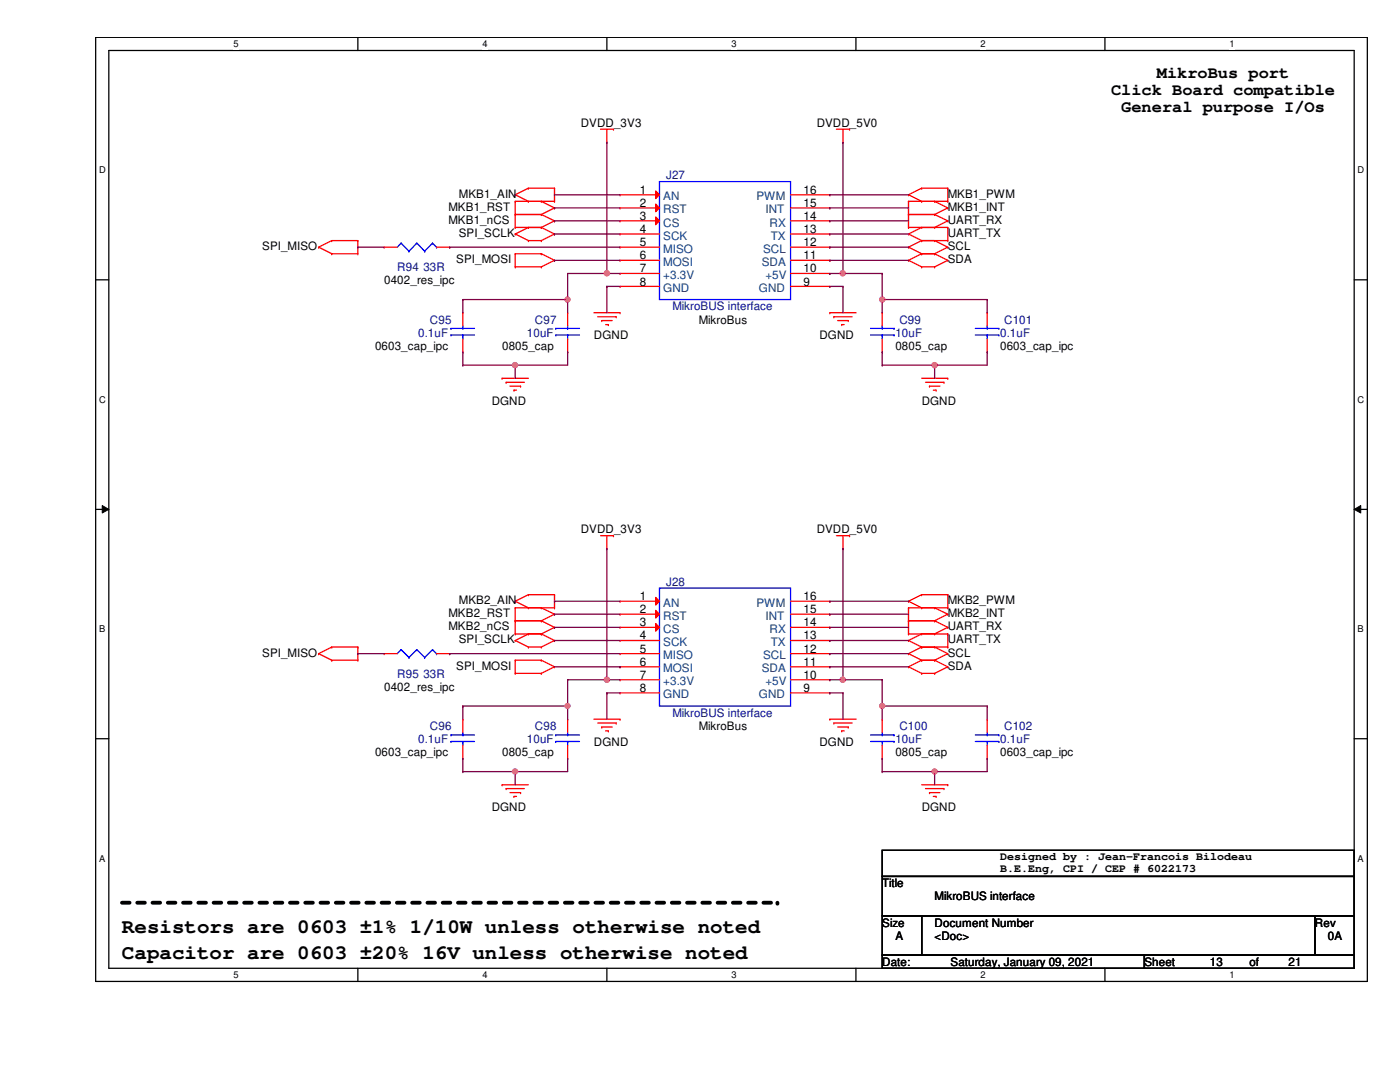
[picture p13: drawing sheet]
<svg xmlns="http://www.w3.org/2000/svg" width="279mm" height="216mm" viewBox="0 0 279 216" stroke-linecap="round" stroke-linejoin="round" font-family="sans-serif">
<defs><g id="words">
<g font-size="4.1">
<text x="24.3" y="191.4">Capacitor are 0603 ±20% 16V unless otherwise noted</text>
<text x="24.3" y="186.2">Resistors are 0603 ±1% 1/10W unless otherwise noted</text>
</g>
<g font-size="3.4">
<text x="230.9" y="15.5">MikroBus port</text>
<text x="221.7" y="18.9">Click Board compatible</text>
<text x="223.8" y="22.3">General purpose I/Os</text>
</g>
<g font-size="2.3">
<text x="115.9" y="25.3">DVDD_3V3</text>
<text x="163" y="25.3">DVDD_5V0</text>
<text x="91.6" y="39.5">MKB1_AIN</text>
<text x="127.7" y="38.6">1</text>
<text x="127.7" y="41.3">2</text>
<text x="160.4" y="41.3">15</text>
<text x="160.4" y="38.6">16</text>
<text x="189.1" y="39.5">MKB1_PWM</text>
<text x="89.5" y="44.7">MKB1_nCS</text>
<text x="89.5" y="42.1">MKB1_RST</text>
<text x="91.6" y="47.3">SPI_SCLK</text>
<text x="127.7" y="43.9">3</text>
<text x="127.7" y="46.5">4</text>
<text x="160.4" y="46.5">13</text>
<text x="160.4" y="43.9">14</text>
<text x="189.1" y="47.3">UART_TX</text>
<text x="189.1" y="44.7">UART_RX</text>
<text x="189.1" y="42.1">MKB1_INT</text>
<text x="52.3" y="49.9">SPI_MISO</text>
<text x="91.1" y="52.5">SPI_MOSI</text>
<text x="127.7" y="49.1">5</text>
<text x="127.7" y="51.7">6</text>
<text x="160.4" y="51.7">11</text>
<text x="160.4" y="49.1">12</text>
<text x="189.1" y="52.5">SDA</text>
<text x="189.1" y="49.9">SCL</text>
<text x="76.7" y="56.7">0402_res_ipc</text>
<text x="127.7" y="54.4">7</text>
<text x="127.7" y="57">8</text>
<text x="160.4" y="57">9</text>
<text x="160.4" y="54.4">10</text>
<text x="139.4" y="64.6">MikroBus</text>
<text x="74.8" y="69.8">0603_cap_ipc</text>
<text x="100.2" y="69.8">0805_cap</text>
<text x="118.5" y="67.7">DGND</text>
<text x="163.5" y="67.7">DGND</text>
<text x="178.7" y="69.8">0805_cap</text>
<text x="199.6" y="69.8">0603_cap_ipc</text>
<text x="98.1" y="80.8">DGND</text>
<text x="183.9" y="80.8">DGND</text>
<text x="115.9" y="106.4">DVDD_3V3</text>
<text x="163" y="106.4">DVDD_5V0</text>
<text x="127.7" y="119.8">1</text>
<text x="160.4" y="119.8">16</text>
<text x="89.5" y="125.8">MKB2_nCS</text>
<text x="89.5" y="123.1">MKB2_RST</text>
<text x="91.6" y="120.6">MKB2_AIN</text>
<text x="127.7" y="122.4">2</text>
<text x="127.7" y="125">3</text>
<text x="160.4" y="125">14</text>
<text x="160.4" y="122.4">15</text>
<text x="189.1" y="120.6">MKB2_PWM</text>
<text x="189.1" y="123.1">MKB2_INT</text>
<text x="189.1" y="125.8">UART_RX</text>
<text x="52.3" y="131">SPI_MISO</text>
<text x="91.6" y="128.4">SPI_SCLK</text>
<text x="127.7" y="127.6">4</text>
<text x="127.7" y="130.2">5</text>
<text x="160.4" y="130.2">12</text>
<text x="160.4" y="127.6">13</text>
<text x="189.1" y="131">SCL</text>
<text x="189.1" y="128.4">UART_TX</text>
<text x="76.7" y="137.8">0402_res_ipc</text>
<text x="91.1" y="133.6">SPI_MOSI</text>
<text x="127.7" y="132.8">6</text>
<text x="127.7" y="135.5">7</text>
<text x="160.4" y="135.5">10</text>
<text x="160.4" y="132.8">11</text>
<text x="189.1" y="133.6">SDA</text>
<text x="127.7" y="138.1">8</text>
<text x="160.4" y="138.1">9</text>
<text x="118.5" y="148.8">DGND</text>
<text x="139.4" y="145.7">MikroBus</text>
<text x="163.5" y="148.8">DGND</text>
<text x="74.8" y="150.9">0603_cap_ipc</text>
<text x="100.2" y="150.9">0805_cap</text>
<text x="178.7" y="150.9">0805_cap</text>
<text x="199.6" y="150.9">0603_cap_ipc</text>
<text x="98.1" y="161.9">DGND</text>
<text x="183.9" y="161.9">DGND</text>
<text x="199.6" y="171.6">Designed by : Jean-Francois Bilodeau</text>
<text x="199.6" y="173.9">B.E.Eng, CPI / CEP # 6022173</text>
<text x="176.1" y="177">Title</text>
<text x="186.5" y="179.7">MikroBUS interface</text>
<text x="176.1" y="184.9">Size</text>
<text x="186.5" y="184.9">Document Number</text>
<text x="262.4" y="184.9">Rev</text>
<text x="178.7" y="187.5">A</text>
<text x="186.5" y="187.5">&lt;Doc&gt;</text>
<text x="265" y="187.5">0A</text>
<text x="176.1" y="192.7">Date:</text>
<text x="189.7" y="192.7">Saturday, January 09, 2021</text>
<text x="228.4" y="192.7">Sheet</text>
<text x="241.5" y="192.7">13</text>
<text x="249.3" y="192.7">of</text>
<text x="257.2" y="192.7">21</text>
</g>
<g font-size="2.3" fill="#000080">
<text x="132.9" y="35.8">J27</text>
<text x="79.3" y="54.1">R94 33R</text>
<text x="85.8" y="64.6">C95</text>
<text x="106.8" y="64.6">C97</text>
<text x="134.2" y="61.9">MikroBUS interface</text>
<text x="179.5" y="64.6">C99</text>
<text x="200.4" y="64.6">C101</text>
<text x="83.4" y="67.2">0.1uF</text>
<text x="105.2" y="67.2">10uF</text>
<text x="178.7" y="67.2">10uF</text>
<text x="199.6" y="67.2">0.1uF</text>
<text x="132.9" y="116.9">J28</text>
<text x="79.3" y="135.2">R95 33R</text>
<text x="134.2" y="143">MikroBUS interface</text>
<text x="83.4" y="148.3">0.1uF</text>
<text x="85.8" y="145.7">C96</text>
<text x="105.2" y="148.3">10uF</text>
<text x="106.8" y="145.7">C98</text>
<text x="178.7" y="148.3">10uF</text>
<text x="179.5" y="145.7">C100</text>
<text x="199.6" y="148.3">0.1uF</text>
<text x="200.4" y="145.7">C102</text>
</g>
<g font-size="2.3" fill="#004080">
<text x="132.4" y="40">AN</text>
<text x="151" y="40">PWM</text>
<text x="132.4" y="42.6">RST</text>
<text x="132.4" y="45.2">CS</text>
<text x="132.4" y="47.8">SCK</text>
<text x="152.8" y="42.6">INT</text>
<text x="153.6" y="45.2">RX</text>
<text x="153.8" y="47.8">TX</text>
<text x="132.4" y="50.4">MISO</text>
<text x="132.4" y="53">MOSI</text>
<text x="152" y="53">SDA</text>
<text x="152.3" y="50.4">SCL</text>
<text x="132.4" y="55.7">+3.3V</text>
<text x="132.4" y="58.3">GND</text>
<text x="151.5" y="58.3">GND</text>
<text x="152.8" y="55.7">+5V</text>
<text x="132.4" y="121.1">AN</text>
<text x="132.4" y="123.7">RST</text>
<text x="151" y="121.1">PWM</text>
<text x="152.8" y="123.7">INT</text>
<text x="132.4" y="126.3">CS</text>
<text x="132.4" y="128.9">SCK</text>
<text x="132.4" y="131.5">MISO</text>
<text x="152.3" y="131.5">SCL</text>
<text x="153.6" y="126.3">RX</text>
<text x="153.8" y="128.9">TX</text>
<text x="132.4" y="134.2">MOSI</text>
<text x="132.4" y="136.8">+3.3V</text>
<text x="152" y="134.2">SDA</text>
<text x="152.8" y="136.8">+5V</text>
<text x="132.4" y="139.4">GND</text>
<text x="151.5" y="139.4">GND</text>
</g>
<g font-size="1.9">
<text x="46.6" y="9.4">5</text>
<text x="96.3" y="9.4">4</text>
<text x="146" y="9.4">3</text>
<text x="195.7" y="9.4">2</text>
<text x="245.4" y="9.4">1</text>
<text x="19.8" y="34.6">D</text>
<text x="270.9" y="34.6">D</text>
<text x="19.8" y="80.3">C</text>
<text x="270.9" y="80.3">C</text>
<text x="19.8" y="126.2">B</text>
<text x="270.9" y="126.2">B</text>
<text x="19.8" y="171.9">A</text>
<text x="270.9" y="171.9">A</text>
<text x="46.6" y="195.2">5</text>
<text x="96.3" y="195.2">4</text>
<text x="146" y="195.2">3</text>
<text x="195.7" y="195.2">2</text>
<text x="245.4" y="195.2">1</text>
</g>
</g></defs>
<path d="M19.1 7.5h253.8v188.3h-253.8zM21.7 10.1h248.6v183.1h-248.6z" fill="none" stroke="#000" stroke-width=".25"/>
<g fill="#fff">
<path d="M46.6 7.7h1v2.1h-1z"/>
<path d="M46.6 193.5h1v2.1h-1z"/>
</g>
<path d="M71.4 7.5v2.6M71.4 193.2v2.6" fill="none" stroke="#000" stroke-width=".25"/>
<g fill="#fff">
<path d="M96.3 7.7h1v2.1h-1z"/>
<path d="M96.3 193.5h1v2.1h-1z"/>
</g>
<path d="M121.1 7.5v2.6M121.1 193.2v2.6" fill="none" stroke="#000" stroke-width=".25"/>
<g fill="#fff">
<path d="M146 7.7h1v2.1h-1z"/>
<path d="M146 193.5h1v2.1h-1z"/>
</g>
<path d="M170.8 7.5v2.6M170.8 193.2v2.6" fill="none" stroke="#000" stroke-width=".25"/>
<g fill="#fff">
<path d="M195.7 7.7h1v2.1h-1z"/>
<path d="M195.7 193.5h1v2.1h-1z"/>
</g>
<path d="M220.5 7.5v2.6M220.5 193.2v2.6" fill="none" stroke="#000" stroke-width=".25"/>
<g fill="#fff">
<path d="M245.4 7.7h1v2.1h-1z"/>
<path d="M245.4 193.5h1v2.1h-1z"/>
<path d="M19.8 32.9h1.3v2.1h-1.3z"/>
<path d="M270.9 32.9h1.3v2.1h-1.3z"/>
<path d="M19.8 78.7h1.3v2.1h-1.3z"/>
<path d="M270.9 78.7h1.3v2.1h-1.3z"/>
</g>
<path d="M19.1 55.8h2.6M270.3 55.8h2.6" fill="none" stroke="#000" stroke-width=".25"/>
<g fill="#fff">
<path d="M19.8 124.5h1.2v2.1h-1.2z"/>
<path d="M270.9 124.5h1.3v2.1h-1.3z"/>
</g>
<path d="M19.1 101.6h2.6M270.3 101.6h2.6" fill="none" stroke="#000" stroke-width=".25"/>
<path d="M20.4 100.9l1.3 .7-1.3 .8zM270.3 101.6l1.3-.7v1.5z" fill="#000"/>
<path d="M20.4 100.9l1.3 .7-1.3 .8zM270.3 101.6l1.3-.7v1.5z" fill="none" stroke="#000" stroke-width=".2"/>
<g fill="#fff">
<path d="M19.8 170.3h1.2v2h-1.2z"/>
<path d="M270.9 170.3h1.3v2h-1.3z"/>
</g>
<path d="M19.1 147.4h2.6M270.3 147.4h2.6M176.1 169.7h94.2v5.2h-94.2zM176.1 174.9h94.2v7.9h-94.2zM176.1 182.8h7.8v7.8h-7.8zM176.1 190.6h52.3v2.6h-52.3zM183.9 182.8h78.5v7.8h-78.5zM228.4 190.6h41.9v2.6h-41.9zM262.4 182.8h7.9v7.8h-7.9z" fill="none" stroke="#000" stroke-width=".25"/>
<path d="M24.3 180.1h130.9" fill="none" stroke="#000" stroke-width=".76" stroke-dasharray="1.5 1.5"/>
<circle cx="155.2" cy="180.1" r=".38" fill="#000" stroke-dasharray="1.5 1.5"/>
<g fill="none" stroke="#f00" stroke-width=".25">
<path d="M102.8 38.9h.1M102.8 38.9l2.7 1.3M105.5 37.5h.1M105.5 37.5h5.2M105.5 37.5l-2.7 1.4M110.7 37.5h.1M110.7 37.5v2.7M119.8 25.8h2.6M121.1 28.4h.1M121.1 25.8v2.6M122.4 25.8h.1M166.9 25.8h2.6"/>
<path d="M168.2 28.4h.1M168.2 25.8v2.6M169.5 25.8h.1M181.3 38.9h.1M181.3 38.9l2.6 1.3M183.9 37.5h.1M183.9 37.5l-2.6 1.4M183.9 37.5h5.2M189.1 37.5h.1M189.1 37.5v2.7M63.6 49.3h.1M63.6 49.3l2.6 1.3"/>
<path d="M66.2 50.6h.1M66.2 48h.1M66.2 50.6h5.2M66.2 48l-2.6 1.3M66.2 48h5.2M71.4 48h.1M71.4 50.6h.1M71.4 48v2.6M102.8 46.7h.1M102.8 45.4h.1M102.8 42.8h.1M102.8 53.3h.1"/>
<path d="M102.8 50.6h.1M102.8 40.2h.1M102.8 40.2v5.2M102.8 50.6v2.7M102.8 50.6h5.2M102.8 45.4h5.2M102.8 46.7l2.7 1.3M102.8 42.8h5.2M102.8 53.3h5.2M102.8 40.2h7.9M105.5 45.4h.1M105.5 48h.1"/>
<path d="M105.5 40.2h.1M105.5 48h2.5M105.5 45.4l-2.7 1.3M108 45.4h.1M108 48h.1M108 42.8h.1M108 50.6h.1M108 53.3h.1M108 40.2h.1M108 45.4l2.7 1.3M108 42.8l2.7 1.3M108 50.6l2.7 1.3"/>
<path d="M108 40.2l2.7 1.3M110.7 46.7h.1M110.7 44.1h.1M110.7 51.9h.1M110.7 40.2h.1M110.7 41.5h.1M110.7 46.7l-2.7 1.3M110.7 44.1l-2.7 1.3M110.7 51.9l-2.7 1.4M110.7 41.5l-2.7 1.3M181.3 46.7h.1M181.3 45.4h.1"/>
<path d="M181.3 42.8h.1M181.3 51.9h.1M181.3 49.3h.1M181.3 40.2h.1M181.3 45.4h7.8M181.3 46.7l2.6 1.3M181.3 42.8h5.2M181.3 40.2v5.2M181.3 51.9l2.6 1.4M181.3 49.3l2.6 1.3M181.3 40.2h7.8M183.9 48h.1"/>
<path d="M183.9 45.4h.1M183.9 53.3h.1M183.9 50.6h.1M183.9 40.2h.1M183.9 50.6h2.6M183.9 48h5.2M183.9 45.4l-2.6 1.3M183.9 53.3h2.6M183.9 50.6l-2.6 1.3M183.9 48l-2.6 1.3M186.5 42.8h.1M186.5 45.4h.1"/>
<path d="M186.5 53.3h.1M186.5 50.6h.1M186.5 48h.1M186.5 40.2h.1M186.5 42.8l2.6 1.3M186.5 50.6l2.6 1.3M186.5 48l2.6 1.3M186.5 40.2l2.6 1.3M189.1 45.4h.1M189.1 48h.1M189.1 44.1h.1M189.1 51.9h.1"/>
<path d="M189.1 49.3h.1M189.1 40.2h.1M189.1 41.5h.1M189.1 45.4v2.6M189.1 44.1l-2.6 1.3M189.1 51.9l-2.6 1.4M189.1 49.3l-2.6 1.3M189.1 41.5l-2.6 1.3M92.4 62.4h.1M92.4 70.2h.1M92.4 62.4v2.6M92.4 67.6v2.6"/>
<path d="M100.2 75.5h.1M100.2 75.5h5.3M101 76.3h.1M101 76.3h3.6M101.8 77h2.1M102.6 77.9h.1M102.6 77.9h.5M103.9 77h.1M118.5 62.4h5.2M119.3 63.2h3.7M120.1 64h.1M120.1 64h2.1"/>
<path d="M120.9 64.8h.5M121.4 64.8h.1M123 63.2h.1M123.7 62.4h.1M165.6 62.4h.1M165.6 62.4h5.3M166.4 63.2h.1M166.4 63.2h3.7M167.2 64h2.1M168 64.8h.1M168 64.8h.5M169.3 64h.1"/>
<path d="M183.9 75.5h5.2M184.7 76.3h3.7M185.5 77h.1M185.5 77h2.1M186.3 77.9h.5M186.8 77.9h.1M188.4 76.3h.1M189.1 75.5h.1M197 62.4h.1M197 70.2h.1M197 62.4v2.6M197 67.6v2.6"/>
<path d="M102.8 120h.1M102.8 120l2.7 1.3M105.5 118.7h.1M105.5 118.7h5.2M105.5 118.7l-2.7 1.3M110.7 118.7h.1M110.7 118.7v2.6M119.8 106.9h2.6M121.1 109.5h.1M121.1 106.9v2.6M122.4 106.9h.1M166.9 106.9h2.6"/>
<path d="M168.2 109.5h.1M168.2 106.9v2.6M169.5 106.9h.1M181.3 120h.1M181.3 120l2.6 1.3M183.9 118.7h.1M183.9 118.7l-2.6 1.3M183.9 118.7h5.2M189.1 118.7h.1M189.1 118.7v2.6M63.6 130.4h.1M63.6 130.4l2.6 1.3"/>
<path d="M66.2 131.7h.1M66.2 129.1h.1M66.2 131.7h5.2M66.2 129.1h5.2M66.2 129.1l-2.6 1.3M71.4 129.1h.1M71.4 131.7h.1M71.4 129.1v2.6M76.7 130.4h.1M76.7 130.4h2.6M87.1 130.4h2.6M89.7 130.4h.1"/>
<path d="M102.8 134.4h.1M102.8 131.7h.1M102.8 126.5h.1M102.8 123.9h.1M102.8 127.8h.1M102.8 121.3h.1M102.8 131.7h5.2M102.8 134.4h5.2M102.8 121.3v5.2M102.8 131.7v2.7M102.8 121.3h7.9M102.8 123.9h5.2"/>
<path d="M102.8 126.5h5.2M102.8 127.8l2.7 1.3M105.5 121.3h.1M105.5 126.5h.1M105.5 129.1h.1M105.5 126.5l-2.7 1.3M105.5 129.1h2.5M108 131.7h.1M108 134.4h.1M108 123.9h.1M108 126.5h.1M108 129.1h.1"/>
<path d="M108 121.3h.1M108 131.7l2.7 1.4M108 123.9l2.7 1.3M108 126.5l2.7 1.3M108 121.3l2.7 1.3M110.7 133.1h.1M110.7 121.3h.1M110.7 125.2h.1M110.7 127.8h.1M110.7 122.6h.1M110.7 133.1l-2.7 1.3M110.7 125.2l-2.7 1.3"/>
<path d="M110.7 127.8l-2.7 1.3M110.7 122.6l-2.7 1.3M181.3 123.9h.1M181.3 121.3h.1M181.3 130.4h.1M181.3 133.1h.1M181.3 126.5h.1M181.3 127.8h.1M181.3 121.3v5.2M181.3 121.3h7.8M181.3 123.9h5.2M181.3 126.5h7.8"/>
<path d="M181.3 130.4l2.6 1.3M181.3 133.1l2.6 1.3M181.3 127.8l2.6 1.3M183.9 121.3h.1M183.9 131.7h.1M183.9 129.1h.1M183.9 134.4h.1M183.9 126.5h.1M183.9 131.7h2.6M183.9 134.4h2.6M183.9 129.1h5.2M183.9 129.1l-2.6 1.3"/>
<path d="M183.9 131.7l-2.6 1.4M183.9 126.5l-2.6 1.3M186.5 121.3h.1M186.5 123.9h.1M186.5 131.7h.1M186.5 129.1h.1M186.5 134.4h.1M186.5 126.5h.1M186.5 121.3l2.6 1.3M186.5 129.1l2.6 1.3M186.5 131.7l2.6 1.4M186.5 123.9l2.6 1.3"/>
<path d="M189.1 121.3h.1M189.1 122.6h.1M189.1 130.4h.1M189.1 133.1h.1M189.1 125.2h.1M189.1 126.5h.1M189.1 129.1h.1M189.1 126.5v2.6M189.1 122.6l-2.6 1.3M189.1 130.4l-2.6 1.3M189.1 133.1l-2.6 1.3M189.1 125.2l-2.6 1.3"/>
<path d="M92.4 143.5h.1M92.4 151.3h.1M92.4 143.5v2.6M92.4 148.7v2.6M100.2 156.6h.1M100.2 156.6h5.3M101 157.4h.1M101 157.4h3.6M101.8 158.2h2.1M102.6 158.9h.1M102.6 158.9h.5M103.9 158.2h.1"/>
<path d="M113.3 143.5h.1M113.3 151.3h.1M113.3 143.5v2.6M113.3 148.7v2.6M118.5 143.5h5.2M119.3 144.3h3.7M120.1 145.1h.1M120.1 145.1h2.1M120.9 145.8h.5M121.4 145.8h.1M123 144.3h.1M123.7 143.5h.1"/>
<path d="M165.6 143.5h.1M165.6 143.5h5.3M166.4 144.3h.1M166.4 144.3h3.7M167.2 145.1h2.1M168 145.8h.1M168 145.8h.5M169.3 145.1h.1M176.1 143.5h.1M176.1 151.3h.1M176.1 143.5v2.6M176.1 148.7v2.6"/>
<path d="M183.9 156.6h5.2M184.7 157.4h3.7M185.5 158.2h.1M185.5 158.2h2.1M186.3 158.9h.5M186.8 158.9h.1M188.4 157.4h.1M189.1 156.6h.1M197 143.5h.1M197 151.3h.1M197 143.5v2.6M197 148.7v2.6"/>
</g>
<g fill="none" stroke="#00f" stroke-width=".25">
<path d="M90 66.8h.1M90 65.5h.1M90 66.8h4.7M90 65.5h4.7M92.4 65.5h.1M92.4 66.8h.1M92.4 65v.5M92.4 66.8v.8M194.6 66.8h4.7M194.6 65.5h4.7M197 65.5h.1M197 66.8h.1"/>
<path d="M197 65v.5M197 66.8v.8M199.3 66.8h.1M199.3 65.5h.1M131.6 117.3h26.2v23.6h-26.2zM80.1 129.6h.1M80.1 129.6l-.8 .8M80.1 129.6l1.5 1.6M81.6 131.2h.1M83.2 129.6h.1M83.2 129.6l-1.6 1.6M83.2 129.6l1.6 1.6"/>
<path d="M84.8 131.2h.1M86.3 129.6h.1M86.3 129.6l-1.5 1.6M86.3 129.6l.8 .8M87.1 130.4h.1M90 148h.1M90 146.6h.1M90 148h4.7M90 146.6h4.7M92.4 146.6h.1M92.4 148h.1M92.4 146.1v.5"/>
<path d="M92.4 148v.7M110.9 148h.1M110.9 146.6h.1M110.9 148h4.8M110.9 146.6h4.8M113.3 146.6h.1M113.3 148h.1M113.3 146.1v.5M113.3 148v.7M173.7 148h4.7M173.7 146.6h4.7M176.1 146.6h.1"/>
<path d="M176.1 148h.1M176.1 146.1v.5M176.1 148v.7M178.4 148h.1M178.4 146.6h.1M194.6 148h4.7M194.6 146.6h4.7M197 146.6h.1M197 148h.1M197 146.1v.5M197 148v.7M199.3 148h.1"/>
<path d="M199.3 146.6h.1"/>
</g>
<path d="M130.9 119.2l.7 .8-.7 .7z" fill="#f00"/>
<path d="M123.7 120h.1M123.7 120h7.9M130.9 119.2l.7 .8-.7 .7z" fill="none" stroke="#f00" stroke-width=".25"/>
<path d="M130.9 121.8l.7 .8-.7 .7z" fill="#f00"/>
<path d="M123.7 122.6h.1M123.7 122.6h7.9M130.9 121.8l.7 .8-.7 .7z" fill="none" stroke="#f00" stroke-width=".25"/>
<path d="M130.9 124.4l.7 .8-.7 .7z" fill="#f00"/>
<g fill="none" stroke="#f00" stroke-width=".25">
<path d="M113.3 62.4h.1M113.3 70.2h.1M113.3 62.4v2.6M113.3 67.6v2.6M157.8 120h7.8M165.6 120h.1M123.7 125.2h.1M123.7 127.8h.1M123.7 130.4h.1M123.7 133.1h.1M123.7 135.6h.1M123.7 138.3h.1"/>
<path d="M123.7 125.2h7.9M123.7 127.8h7.9M123.7 130.4h7.9M123.7 133.1h7.9M123.7 135.6h7.9M123.7 138.3h7.9M130.9 124.4l.7 .8-.7 .7zM157.8 125.2h7.8M157.8 127.8h7.8M157.8 130.4h7.8M157.8 133.1h7.8M157.8 135.6h7.8"/>
<path d="M157.8 138.3h7.8M157.8 122.6h7.8M165.6 138.3h.1M165.6 135.6h.1M165.6 133.1h.1M165.6 130.4h.1M165.6 127.8h.1M165.6 125.2h.1M165.6 122.6h.1"/>
</g>
<path d="M131.6 36.2h26.2v23.6h-26.2zM110.9 66.8h.1M110.9 65.5h.1M110.9 66.8h4.8M110.9 65.5h4.8M113.3 65.5h.1M113.3 66.8h.1M113.3 65v.5M113.3 66.8v.8" fill="none" stroke="#00f" stroke-width=".25"/>
<path d="M130.9 38.1l.7 .8-.7 .7z" fill="#f00"/>
<path d="M123.7 38.9h.1M123.7 38.9h7.9M130.9 38.1l.7 .8-.7 .7z" fill="none" stroke="#f00" stroke-width=".25"/>
<path d="M130.9 40.7l.7 .8-.7 .7z" fill="#f00"/>
<path d="M123.7 41.5h.1M123.7 41.5h7.9M130.9 40.7l.7 .8-.7 .7z" fill="none" stroke="#f00" stroke-width=".25"/>
<path d="M130.9 43.3l.7 .8-.7 .7z" fill="#f00"/>
<g fill="none" stroke="#f00" stroke-width=".25">
<path d="M157.8 38.9h7.8M165.6 38.9h.1M76.7 49.3h.1M76.7 49.3h2.6M87.1 49.3h2.6M89.7 49.3h.1M123.7 44.1h.1M123.7 46.7h.1M123.7 49.3h.1M123.7 51.9h.1M123.7 54.6h.1M123.7 57.1h.1"/>
<path d="M123.7 44.1h7.9M123.7 46.7h7.9M123.7 49.3h7.9M123.7 51.9h7.9M123.7 54.6h7.9M123.7 57.1h7.9M130.9 43.3l.7 .8-.7 .7zM157.8 44.1h7.8M157.8 46.7h7.8M157.8 49.3h7.8M157.8 51.9h7.8M157.8 54.6h7.8"/>
<path d="M157.8 57.1h7.8M157.8 41.5h7.8M165.6 57.1h.1M165.6 54.6h.1M165.6 51.9h.1M165.6 49.3h.1M165.6 46.7h.1M165.6 44.1h.1M165.6 41.5h.1M176.1 62.4h.1M176.1 70.2h.1M176.1 62.4v2.6"/>
<path d="M176.1 67.6v2.6"/>
</g>
<g fill="none" stroke="#00f" stroke-width=".25">
<path d="M80.1 48.5h.1M80.1 48.5l-.8 .8M80.1 48.5l1.5 1.6M81.6 50.1h.1M83.2 48.5h.1M83.2 48.5l-1.6 1.6M83.2 48.5l1.6 1.6M84.8 50.1h.1M86.3 48.5h.1M86.3 48.5l-1.5 1.6M86.3 48.5l.8 .8M87.1 49.3h.1"/>
<path d="M173.7 66.8h4.7M173.7 65.5h4.7M176.1 65.5h.1M176.1 66.8h.1M176.1 65v.5M176.1 66.8v.8M178.4 66.8h.1M178.4 65.5h.1"/>
</g>
<path d="M121.1 28.4h.1M121.1 28.4v26.2M168.2 28.4h.1M168.2 28.4v26.2" fill="none" stroke="#800040" stroke-width=".25"/>
<circle cx="168.2" cy="54.5" r=".51" fill="#f0f"/>
<circle cx="168.2" cy="54.5" r=".51" fill="none" stroke="#f0f" stroke-width=".25"/>
<g fill="none" stroke="#800040" stroke-width=".25">
<path d="M110.7 38.9h.1M110.7 38.9h13M165.6 38.9h.1M165.6 38.9h15.7M110.7 41.5h.1M110.7 44.1h.1M110.7 41.5h13M110.7 44.1h13M121.1 54.6h.1M121.1 57.1h.1M121.1 54.6h2.6M121.1 57.1v5.3"/>
<path d="M121.1 57.1h2.6M165.6 41.5h.1M165.6 44.1h.1M165.6 46.7h.1M165.6 49.3h.1M165.6 51.9h.1M165.6 54.6h.1M165.6 57.1h.1M165.6 41.5h15.7M165.6 44.1h15.7M165.6 46.7h15.7M165.6 49.3h15.7"/>
<path d="M165.6 51.9h15.7M165.6 54.6h2.6M165.6 57.1h2.6M168.2 57.1h.1M168.2 57.1v5.3M121.1 109.5h.1M121.1 109.5v26.1"/>
</g>
<circle cx="121.1" cy="135.6" r=".51" fill="#f0f"/>
<circle cx="121.1" cy="135.6" r=".51" fill="none" stroke="#f0f" stroke-width=".25"/>
<path d="M168.2 109.5h.1M168.2 109.5v26.1" fill="none" stroke="#800040" stroke-width=".25"/>
<circle cx="168.2" cy="135.6" r=".51" fill="#f0f"/>
<circle cx="168.2" cy="135.6" r=".51" fill="none" stroke="#f0f" stroke-width=".25"/>
<g fill="none" stroke="#800040" stroke-width=".25">
<path d="M71.4 49.3h.1M71.4 49.3h5.3M89.7 49.3h.1M89.7 49.3h34M110.7 46.7h.1M110.7 51.9h.1M110.7 46.7h13M110.7 51.9h13M110.7 120h.1M110.7 120h13M165.6 120h.1M165.6 120h15.7"/>
<path d="M71.4 130.4h.1M71.4 130.4h5.3M89.7 130.4h.1M89.7 130.4h34M110.7 122.6h.1M110.7 125.2h.1M110.7 127.8h.1M110.7 122.6h13M110.7 125.2h13M110.7 127.8h13M110.7 133.1h13M121.1 135.6h.1"/>
<path d="M121.1 138.3h.1M121.1 135.6h2.6M121.1 138.3v5.2M121.1 138.3h2.6M123.7 133.1h.1M165.6 122.6h.1M165.6 125.2h.1M165.6 127.8h.1M165.6 130.4h.1M165.6 133.1h.1M165.6 135.6h.1M165.6 138.3h.1"/>
<path d="M165.6 122.6h15.7M165.6 125.2h15.7M165.6 127.8h15.7M165.6 130.4h15.7M165.6 133.1h15.7M165.6 135.6h2.6M165.6 138.3h2.6M168.2 138.3h.1M168.2 138.3v5.2M92.4 151.3h.1M92.4 154h.1M92.4 151.3v2.7"/>
<path d="M102.8 154h.1M102.8 154v2.6M113.3 151.3h.1M113.3 151.3v2.7h-20.9"/>
</g>
<circle cx="102.8" cy="153.9" r=".5" fill="#f0f"/>
<circle cx="102.8" cy="153.9" r=".5" fill="none" stroke="#f0f" stroke-width=".25"/>
<path d="M113.3 135.6h.1M113.3 135.6v7.9M113.3 135.6h7.8M92.4 140.9h.1M92.4 140.9h20.9M92.4 140.9v2.6M113.3 140.9h.1" fill="none" stroke="#800040" stroke-width=".25"/>
<circle cx="113.3" cy="140.9" r=".49" fill="#f0f"/>
<circle cx="113.3" cy="140.9" r=".49" fill="none" stroke="#f0f" stroke-width=".25"/>
<path d="M176.1 140.9h.1M176.1 140.9h20.9M197 140.9h.1M197 140.9v2.6" fill="none" stroke="#800040" stroke-width=".25"/>
<circle cx="176.1" cy="140.9" r=".5" fill="#f0f"/>
<circle cx="176.1" cy="140.9" r=".5" fill="none" stroke="#f0f" stroke-width=".25"/>
<path d="M176.1 151.3h.1M176.1 154h.1M176.1 151.3v2.7M186.5 154h.1M197 151.3h.1M197 151.3v2.7h-20.9" fill="none" stroke="#800040" stroke-width=".25"/>
<circle cx="186.5" cy="153.9" r=".5" fill="#f0f"/>
<circle cx="186.5" cy="153.9" r=".5" fill="none" stroke="#f0f" stroke-width=".25"/>
<path d="M113.3 59.8h.1M113.3 54.6v5.2M168.2 135.6h7.9M176.1 135.6h.1M176.1 135.6v7.9M176.1 140.9h.1M186.5 154h.1M186.5 154v2.6" fill="none" stroke="#800040" stroke-width=".25"/>
<circle cx="113.2" cy="59.8" r=".5" fill="#f0f"/>
<circle cx="113.2" cy="59.8" r=".5" fill="none" stroke="#f0f" stroke-width=".25"/>
<path d="M176.1 59.8h.1M176.1 54.6v5.2" fill="none" stroke="#800040" stroke-width=".25"/>
<circle cx="176.1" cy="59.8" r=".51" fill="#f0f"/>
<circle cx="176.1" cy="59.8" r=".51" fill="none" stroke="#f0f" stroke-width=".25"/>
<g fill="none" stroke="#800040" stroke-width=".25">
<path d="M92.4 59.8h.1M92.4 59.8v2.6M92.4 59.8h20.9M113.3 59.8h.1M113.3 59.8v2.6M176.1 59.8h.1M176.1 59.8h20.9M176.1 59.8v2.6M197 59.8h.1M197 59.8v2.6M92.4 70.2h.1M92.4 72.9h.1"/>
<path d="M92.4 70.2v2.7M102.8 72.9h.1M102.8 72.9v2.6M113.3 70.2h.1M113.3 70.2v2.7h-20.9M176.1 70.2h.1M176.1 70.2v2.7M197 70.2h.1M197 70.2v2.7"/>
</g>
<circle cx="102.8" cy="72.9" r=".51" fill="#f0f"/>
<circle cx="102.8" cy="72.9" r=".51" fill="none" stroke="#f0f" stroke-width=".25"/>
<path d="M176.1 72.9h.1M176.1 72.9h10.4" fill="none" stroke="#800040" stroke-width=".25"/>
<circle cx="186.5" cy="72.9" r=".51" fill="#f0f"/>
<circle cx="186.5" cy="72.9" r=".51" fill="none" stroke="#f0f" stroke-width=".25"/>
<path d="M113.3 54.6h7.8M121.1 54.6h.1M186.5 72.9h.1M186.5 72.9v2.6M186.5 72.9h10.5" fill="none" stroke="#800040" stroke-width=".25"/>
<circle cx="121.1" cy="54.5" r=".51" fill="#f0f"/>
<circle cx="121.1" cy="54.5" r=".51" fill="none" stroke="#f0f" stroke-width=".25"/>
<path d="M168.2 54.6h7.9M176.1 54.6h.1" fill="none" stroke="#800040" stroke-width=".25"/>
<circle cx="168.2" cy="54.5" r=".51" fill="#f0f"/>
<circle cx="168.2" cy="54.5" r=".51" fill="none" stroke="#f0f" stroke-width=".25"/>
<circle cx="121.1" cy="135.6" r=".51" fill="#f0f"/>
<circle cx="121.1" cy="135.6" r=".51" fill="none" stroke="#f0f" stroke-width=".25"/>
<circle cx="168.2" cy="135.6" r=".51" fill="#f0f"/>
<circle cx="168.2" cy="135.6" r=".51" fill="none" stroke="#f0f" stroke-width=".25"/>
<circle cx="102.8" cy="153.9" r=".5" fill="#f0f"/>
<circle cx="102.8" cy="153.9" r=".5" fill="none" stroke="#f0f" stroke-width=".25"/>
<circle cx="113.3" cy="140.9" r=".49" fill="#f0f"/>
<circle cx="113.3" cy="140.9" r=".49" fill="none" stroke="#f0f" stroke-width=".25"/>
<circle cx="176.1" cy="140.9" r=".5" fill="#f0f"/>
<circle cx="176.1" cy="140.9" r=".5" fill="none" stroke="#f0f" stroke-width=".25"/>
<circle cx="186.5" cy="153.9" r=".5" fill="#f0f"/>
<circle cx="186.5" cy="153.9" r=".5" fill="none" stroke="#f0f" stroke-width=".25"/>
<circle cx="113.2" cy="59.8" r=".5" fill="#f0f"/>
<circle cx="113.2" cy="59.8" r=".5" fill="none" stroke="#f0f" stroke-width=".25"/>
<circle cx="176.1" cy="59.8" r=".51" fill="#f0f"/>
<circle cx="176.1" cy="59.8" r=".51" fill="none" stroke="#f0f" stroke-width=".25"/>
<circle cx="102.8" cy="72.9" r=".51" fill="#f0f"/>
<circle cx="102.8" cy="72.9" r=".51" fill="none" stroke="#f0f" stroke-width=".25"/>
<circle cx="186.5" cy="72.9" r=".51" fill="#f0f"/>
<circle cx="186.5" cy="72.9" r=".51" fill="none" stroke="#f0f" stroke-width=".25"/>
<circle cx="121.1" cy="54.5" r=".51" fill="#f0f"/>
<circle cx="121.1" cy="54.5" r=".51" fill="none" stroke="#f0f" stroke-width=".25"/>
<use href="#words"/>
</svg>
